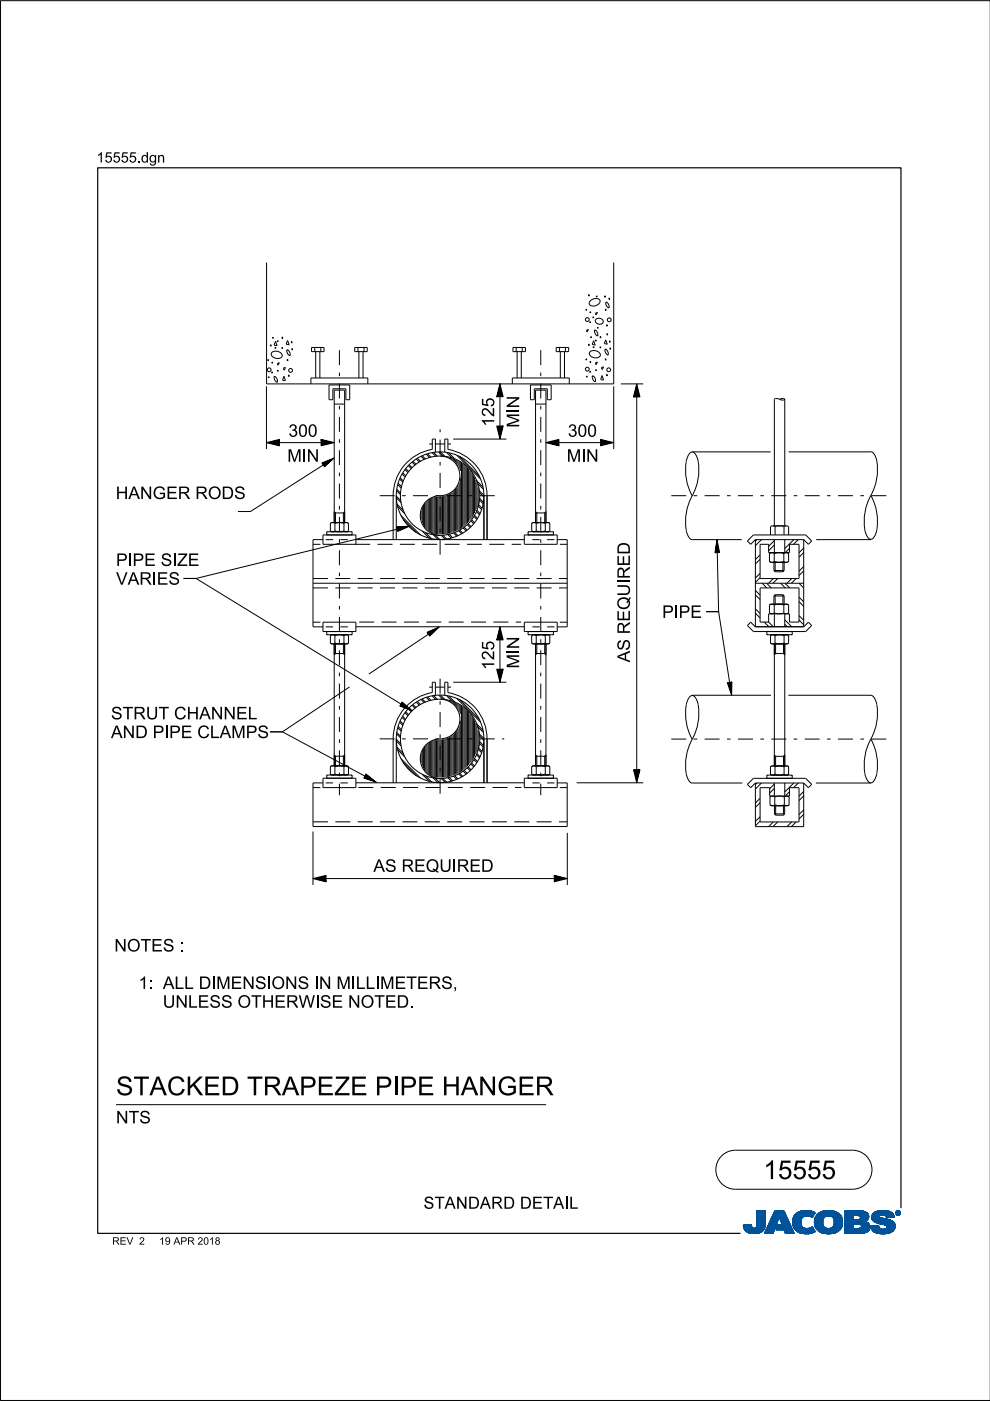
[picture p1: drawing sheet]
<svg xmlns="http://www.w3.org/2000/svg" width="210mm" height="297mm" viewBox="0 0 210 297" stroke-linecap="round" stroke-linejoin="round" font-family="sans-serif">
<defs><g id="words">
<g font-size="4">
<text x="24.6" y="232.2">STACKED TRAPEZE PI</text>
<text x="84.7" y="232.2">PE H</text>
<text x="97.7" y="232.2">AN</text>
<text x="105.4" y="232.2">GER</text>
<text x="161.8" y="250">15555</text>
</g>
<g font-size="2.6">
<text x="61.2" y="92.6">300</text>
<text x="104.8" y="90.5" transform="rotate(-90 104.8 90.5)">125</text>
<text x="110.1" y="90.7" transform="rotate(-90 110.1 90.7)">MIN</text>
<text x="120.4" y="92.6">300</text>
<text x="60.9" y="97.9">M</text>
<text x="64" y="97.9">I</text>
<text x="120.2" y="97.9">M</text>
<text x="123.2" y="97.9">I</text>
<text x="24.5" y="105.8">H</text>
<text x="27.2" y="105.8">AN</text>
<text x="32.4" y="105.8">GER RODS</text>
<text x="24.6" y="120">PI</text>
<text x="37.6" y="120">ZE</text>
<text x="24.6" y="124">VARI</text>
<text x="33.2" y="124">ES</text>
<text x="140.4" y="131">PI</text>
<text x="104.8" y="142" transform="rotate(-90 104.8 142)">125</text>
<text x="110.1" y="141.9" transform="rotate(-90 110.1 141.9)">MIN</text>
<text x="133.6" y="140.4" transform="rotate(-90 133.6 140.4)">AS REQUIRED</text>
<text x="23.5" y="152.5">STRUT CH</text>
<text x="42.2" y="152.5">AN</text>
<text x="47.4" y="152.5">N</text>
<text x="50.1" y="152.5">EL</text>
<text x="23.5" y="156.5">AN</text>
<text x="28.7" y="156.5">D PI</text>
<text x="35.9" y="156.5">PE CLAM</text>
<text x="52.1" y="156.5">PS</text>
<text x="79.2" y="184.8">AS REQUI</text>
<text x="96.8" y="184.8">RED</text>
<text x="24.2" y="201.7">N</text>
<text x="26.9" y="201.7">OTES :</text>
<text x="29.4" y="209.7">1:ALLDI</text>
<text x="45.8" y="209.7">M</text>
<text x="48.9" y="209.7">EN</text>
<text x="54.1" y="209.7">SI</text>
<text x="57.6" y="209.7">ON</text>
<text x="67.6" y="209.7">N</text>
<text x="71.3" y="209.7">M</text>
<text x="75.4" y="209.7">L</text>
<text x="80.6" y="209.7">M</text>
<text x="83.7" y="209.7">ETERS,</text>
<text x="34.5" y="213.7">UN</text>
<text x="39.9" y="213.7">LESS OTH</text>
<text x="58.2" y="213.7">ERW I</text>
<text x="67.8" y="213.7">SE N</text>
<text x="76.5" y="213.7">OTED.</text>
<text x="24.6" y="238.2">N</text>
<text x="27.3" y="238.2">TS</text>
<text x="89.8" y="256.3">STAN</text>
<text x="99.2" y="256.3">DARD DETAI</text>
<text x="120.6" y="256.3">L</text>
</g>
<g font-size="2.2">
<text x="20.5" y="34.5">15555.</text>
<text x="29.9" y="34.5">dgn</text>
</g>
<g font-size="1.6">
<text x="23.8" y="263.9">REV</text>
<text x="29.5" y="263.9">2</text>
<text x="33.7" y="263.9">19APR 2018</text>
</g>
</g></defs>
<g fill="none" stroke="#00539a" stroke-width=".21">
<path d="M157.6 259.8h1.7M157.6 259.9h1.7M157.6 259.9l1.7 .1M157.6 260h1.8M158.1 259.7h1.2M159.3 259.7h-1.7l.1 .7M159.3 259.7h-.9M159.3 259.7l.1 .3M159.4 260l.1 .3M160.4 260l-.2 .3h2M160.5 259.6h1.8M160.5 259.6l-.1 .4"/>
<path d="M160.5 259.7h1.8M160.5 256.7v2.9M160.5 256.9h1.8M160.5 257.5h1.8M160.5 256.7h1.8v2.7M160.5 256.8h1.8M160.5 256.8l1.8 .1M160.5 256.9l1.8 .1M160.5 257h1.8M160.5 257.1h1.8M160.5 257.2h1.8M160.5 257.2l1.8 .1"/>
<path d="M160.5 257.3h1.8M160.5 257.4h1.8M160.5 257.4l1.8 .1M160.5 257.6h1.8M160.5 257.6l1.8 .1M160.5 257.7h1.8M160.5 257.8h1.8M160.5 257.9h1.8M160.5 258h1.8M160.5 258.1h1.8M160.5 258.1l1.8 .1M160.5 258.2h1.8"/>
<path d="M160.5 258.3h1.8M160.5 258.3l1.8 .1M160.5 258.4h1.8M160.5 258.5h1.8M160.5 258.5l1.8 .1M160.5 258.6h1.8M160.5 258.6l1.8 .1M160.5 258.7h1.8M160.5 258.8h1.8M160.5 258.9h1.8M160.5 259h1.8M160.5 259.1h1.8"/>
<path d="M160.5 259.2h1.8M160.5 259.3h1.8M160.5 259.8h1.8M162.2 260h-1.8M162.2 259.9v.3M162.2 259.9h-1.8M162.2 259.8h-1.7M162.3 259.4l-.1 .5M162.3 259.4v-2.7h-1.8v2.9M162.3 259.5h-1.8M162.3 259.6h-1.8M162.3 256.7l-1.8 .1"/>
<path d="M162.3 259.4h-1.8M163.7 258.1h3.1M163.7 258h3.1M163.7 257.9h3M163.8 257.8h2.9M163.8 257.7h2.9M163.8 257.7h2.8M163.9 257.6h2.7M163.9 257.5h2.7M164 257.4h2.5M164 257.3h2.5M164.1 257.2h2.3"/>
<path d="M164.1 257.1h2.3M164.1 257h2.3M164.2 257h2.1M164.2 256.9h2.1M164.2 256.8h2.1M164.3 256.7h1.9l2.2 4.8h-1.9l-.3-.8h-1.7l.4-1h1l-.7-1.7-1.3 3.5h-1.8zM164.5 260h-1.7M164.5 259.9l-1.7 .1M164.5 259.9h-1.7M164.5 259.8l-1.7 .1M164.6 259.8h-1.7M164.6 259.7l-1.7 .1"/>
<path d="M164.6 259.7h-1.7M164.6 259.6h-1.7M164.6 259.5l-1.6 .1M164.7 259.5h-1.7M164.7 259.4l-1.7 .1M164.7 259.4h-1.7M164.7 259.3l-1.6 .1M164.7 259.3h-1.6M164.8 259.2l-1.7 .1M164.8 259.2h-1.7M164.8 259.1l-1.6 .1M164.8 260h2.9"/>
<path d="M164.8 259.1h-1.6M164.8 259.9h2.9M164.8 259l-1.6 .1M164.9 259.9h2.7M164.9 259h-1.7M164.9 259.8h2.7M164.9 258.9h-1.6M164.9 258.8h-1.6M164.9 259.7h2.7M164.9 259.7l-.4 1 3.6 .1M165 258.7h-1.6M165 258.6l-1.6 .1"/>
<path d="M165 258.6h-1.6M165 258.5l-1.6 .1M165 258.5h-1.6M165.1 258.4l-1.6 .1M165.1 258.4h-1.6M165.1 258.3l-1.6 .1M165.1 258.3h-1.6M165.1 258.2l-1.5 .1M165.1 258.2h-1.5M165.2 258.1l-1.6 .1M165.2 258.1h-1.6M165.2 258l.7 1.7h-1"/>
<path d="M165.2 258l.7 1.7M165.3 258.1h1.5M165.3 258.1l1.6 .1M165.3 258.2h1.6M165.3 258.2l1.6 .1M165.3 258.3h1.6M165.4 258.3l1.6 .1M165.4 258.4h1.6M165.4 258.4l1.6 .1M165.4 258.5h1.6M165.4 258.5l1.7 .1M165.4 258.6h1.7"/>
<path d="M165.5 258.6l1.6 .1M165.5 258.7h1.6M165.5 258.8h1.7M165.5 258.9h1.7M165.6 258.9h1.6M165.6 259h1.7M165.6 259l1.7 .1M165.6 259.1h1.7M165.6 259.1l1.7 .1M165.7 259.2h1.7M165.7 259.2l1.7 .1M165.7 259.3h1.7"/>
<path d="M165.7 259.3l1.7 .1M165.7 259.4h1.7M165.8 259.4l1.7 .1M165.8 259.5h1.7M165.8 259.5l1.7 .1M165.8 259.6h1.7M166.2 256.7l2.2 4.8M166.2 256.8l-1.9-.1-2.2 4.8h1.8l1.3-3.5M168 258.9l.4 1.5M168 258.9h1.8M168 259h1.8M168 259.1h1.8"/>
<path d="M168 259.2h1.8M168 259.2l1.8 .1M168 259.3h1.8M168 259.3l1.8 .1M168.1 259.4h1.8M168.1 259.5h1.7M168.1 259.4l1.7 .1M168.1 259.5l1.8 .1M168.1 259.6h1.8M168.1 259.7h1.8M168.1 259.7l1.8 .1M168.1 259.8h1.8"/>
<path d="M168.1 259.8l1.8 .1M168.2 260h1.8M168.2 259.9h1.8M168.3 258l-.3 .9M168.9 257.3l-.6 .7M169.1 257.1h3.6M169.2 257h3.4M169.4 256.9h3.1M169.5 256.9h2.9M169.8 256.8h2.4M169.8 259.1a1.33 1.33 0 0 0 .8 1.4 1.33 1.33 0 0 0 1.5-.3l.2-.1M169.8 259.1h-1.8"/>
<path d="M169.8 259l-1.8 .1M169.9 258.8l-1.9 .1M169.9 258.8h-1.9M169.9 258.7h-1.9M169.9 258.6h-1.8M169.9 258.6l-1.9 .1M169.9 258.5l-1.8 .1M169.9 258.5h-1.8M169.9 258.4l-1.8 .1M170 258.4h-1.9M170 258.4l-.2 .7M170 258.3l-1.8 .1"/>
<path d="M170 258.3h-1.8M170 258.2l-1.8 .1M170.1 258.2h-1.9M170.1 258.1l-.1 .3M170.1 258.1l-1.9 .1M170.2 258.1h-2M170.3 258h-2.1M170.3 256.7l-1.4 .5M170.3 256.7h1.5M170.3 256.7a4 4 0 0 1 2.5 .4M170.4 258h-2.1M170.4 257.9h-2.1"/>
<path d="M170.6 257.8l-2.3 .1M170.6 257.9l-.5 .2M170.8 257.8h-2.5M171.5 256.7l-1.7 .1M171.5 256.7l.6 .1M171.7 257.8h.7M171.8 257.9h.6M171.9 258h.4M172.1 258.1h.2M172.2 258.1h.1M172.3 258h-.3M172.4 257.8h-.8"/>
<path d="M172.4 257.7l-4 .1M172.5 257.7h-4.1M172.5 257.6l-4 .1M172.5 257.6h-4M172.6 257h-3.3M172.6 257.5l-4.1 .1M172.6 257.5h-4M172.6 257.4l-4 .1M172.7 257.4h-4M172.7 259h1.8M172.7 259.2h1.8M172.7 259.3h1.8"/>
<path d="M172.7 259.3l1.8 .1M172.7 259.4h1.8M172.7 257.3l-3.9 .1M172.7 259.5h1.8M172.7 259.5l1.8 .1M172.7 259.6h1.8M172.7 259.7h1.8M172.7 258.6h1.8M172.7 257.3h-3.9M172.8 259.8h1.8M172.8 257.2l-3.9 .1M172.8 259.9h1.8"/>
<path d="M172.8 259.9l.3 .6M172.8 259.8l1.8 .1M172.8 259.9l1.8 .1M172.8 257.2h-3.9M172.8 260h1.8M172.8 257.1l-.6 1.1a1.75 1.75 0 0 0-1.6-.3M172.9 257.1l-3.9 .1M173 257.8l-.3 1.3h1.8M173 257.8h5.3M173.1 257.7h5.2M173.1 257.7h5.1M173.1 257.6h5.1"/>
<path d="M173.2 257.6h4.9M173.2 257.5h4.8M173.4 257.4h4.6M173.4 257.4h4.5M173.5 257.3h4.4M173.6 257.2l4.2 .1M173.6 257.2h4.1M173.7 257.1l4 .1M173.8 257.1h3.8M173.9 257h3.5M174 257h3.3M174.1 256.9h3.2"/>
<path d="M174.2 256.9h2.8M174.4 256.8h2.6M174.5 259h-1.8M174.5 259.2a1.15 1.15 0 0 0 1.3 1.3M174.5 259.2l-1.8-.1 .1 .8M174.5 258.9l-1.8 .1M174.5 258.9h-1.8M174.5 258.8l-1.8 .1M174.5 258.7l-1.8 .1M174.5 258.7h-1.8M174.5 258.6l-1.8 .1M174.5 258.5l-1.8 .1"/>
<path d="M174.6 258.5h-1.9M174.6 256.8h1.9M174.6 258.4l-.1 .8M174.6 258.4h-1.8M174.6 258.4l-1.9 .1M174.6 258.3l-1.8 .1M174.6 258.3h-1.8M174.7 258.2h-1.9M174.7 258.1l-.1 .3M174.8 258.1l-2 .1M174.8 258.1h-1.9M174.9 256.7a3.2 3.2 0 0 1 3.6 1.4l.1 .8-.1 1.1"/>
<path d="M174.9 258l-1.9 .1M175 258h-2M175.1 257.9l-.4 .2M175.1 257.9h-2.1M175.2 257.9h-2.2M175.5 256.7h.7M175.7 257.8l-.6 .1M175.7 257.8l.6 .1M175.7 257.8h-2.7M176 257.8h2.4M176.2 257.9h2.2M176.3 257.9l.5 .5"/>
<path d="M176.4 258h2M176.4 256.7h-1.5a2.68 2.68 0 0 0-1.9 1.1M176.5 258l2 .1M176.5 258.1h2M176.6 258.1h1.9M176.6 258.2h1.9M176.7 258.2l1.8 .1M176.7 258.3h1.8M176.7 258.3l1.9 .1M176.7 259.9h1.8M176.7 258.4h1.9M176.8 258.4l.1 .5"/>
<path d="M176.8 258.4l1.8 .1M176.8 258.5h1.8M176.8 258.6h1.8M176.9 258.8h1.7M176.9 258.8l1.8 .1M176.9 258.7h1.7M176.9 259.4h1.8M176.9 259.2l1.8 .1M176.9 259.1h1.8M176.9 259.2h1.8M176.9 258.9v.3M176.9 259.2a1.11 1.11 0 0 1-1.1 1.3"/>
<path d="M176.9 259h1.8M176.9 258.9h1.8M176.9 259.3h1.8M176.9 259.3l1.8 .1M178 257.4l-4.7 .1M178.4 257.9h-2.1l.5 .5M178.5 259.7l-1.7 .1M178.5 259.8l-1.8 .1M178.5 259.8h-1.7M178.5 260l-.2 .5M178.5 259.9l-1.8 .1M178.5 260h-1.8"/>
<path d="M178.6 259.7h-1.8M178.6 258.5l-1.8 .1M178.6 259.6h-1.8M178.6 259.5l-1.8 .1M178.6 259.5h-1.8M178.7 259.4h-1.8M179.1 259.7h1.8M179.1 259.5h5.2M179.1 256.9h4.4M179.1 257.5h5M179.1 256.8h4M179.1 256.8h3.4"/>
<path d="M179.1 257h4.5M179.1 257.1h4.7M179.1 257.1l4.7 .1M179.1 257.2h4.8M179.1 257.2l4.8 .1M179.1 257.3h4.8M179.1 257.3l4.9 .1M179.1 257.4h4.9M179.1 257.4l5 .1M179.1 257.6h5M179.1 257.6l5 .1M179.1 257.7h5"/>
<path d="M179.1 257.7l1.8 .1M179.1 257.8h1.8M179.1 257.9h1.8M179.1 258h1.8M179.1 258.1h1.8M179.1 258.2h1.8M179.1 258.3h1.8M179.1 258.4h1.8M179.1 258.5h1.8M179.1 258.5l1.8 .1M179.1 258.6h4.8M179.1 258.7h4.7"/>
<path d="M179.1 258.7h4.6M179.1 258.8h4.5M179.1 258.9h4.5M179.1 258.9h4.3M179.1 259h4.4M179.1 259l4.5 .1M179.1 259.1h4.6M179.1 259.1l4.7 .1M179.1 259.2h4.8M179.1 259.2l4.9 .1M179.1 259.3h5M179.1 259.3l5.1 .1"/>
<path d="M179.1 259.4h5.1M179.1 259.4l5.1 .1M179.1 259.5l1.8 .1M179.1 259.6h1.8M179.1 259.8h1.8M179.1 259.9h1.8M179.1 260h1.8M180.9 257.7v.9M181.8 259.5h-.9v1v-1M181.8 259.5h.2M181.8 259.5l.8 .3M182.1 257.7l2.1 .1"/>
<path d="M182.2 257.8h2M182.2 259.5l2.1 .1M182.3 258.5h1.7M182.3 258.5l-1.4 .1M182.3 257.9h1.9M182.4 257.9h1.8M182.4 257.9v.1M182.4 257.9l-.4-.2h-1.1v.9M182.4 258h1.8M182.4 258v.3M182.4 258.3l-.1 .2M182.4 259.6h1.9"/>
<path d="M182.4 258.1h1.8M182.4 258.1l1.8 .1M182.4 258.2h1.8M182.5 259.7h1.9M182.5 256.9l1.1 .1M182.5 259.7l1.9 .1M182.6 259.8h1.8M182.6 259.8v.4l-.2 .2M182.7 259.9h1.7M182.9 256.8h-3.8v4.7M183.3 256.9l-4.2-.1v4.7M183.6 257l.4 .4"/>
<path d="M183.9 259.2l.2 .2M184 258.5l-2.1 .1M184 258.5h-1.8M184 257.4l.1 .2M184.1 258.4l-.8 .6 .6 .2M184.1 258.4h-1.8M184.1 258.3l-1.7 .1M184.1 258.3h-1.7M184.1 257.6l.1 .6M184.1 258.2l-1.7 .1M184.1 259.4l.3 .5v.6M184.2 258.2l-.1 .2"/>
<path d="M184.2 258h-1.8M184.4 259.9h-1.7M184.5 260h-1.8M184.6 259.9v.2M184.6 259.9h1.7M184.6 260h1.7M184.8 258.1h1.7M184.8 258l.2 .7M184.8 258h1.7M184.8 258.3h2.5M184.8 258.3l2.8 .1M184.8 258.1l1.8 .1"/>
<path d="M184.8 258.2h2M184.8 258.4h3M184.8 258.4l3.2 .1M184.9 258.2l2.1 .1M184.9 257.6h4.6M184.9 258.5h3.4M184.9 258.5l3.6 .1M184.9 258.6h3.7M184.9 257.5h4.5M185 257.5h4.4M185 258.6l3.7 .1M185 258.7h3.9"/>
<path d="M185 258.7l.6 .4M185 257.4h4.3M185 257.4h4.4M185.1 258.7l3.9 .1M185.1 258.8h.7M185.1 257.3h4.1M185.2 258.9h.6M185.2 258.9l4.1 .1M185.3 257.2h3.9M185.3 259h4M185.3 257.1l3.8 .1M185.4 257.1h3.7"/>
<path d="M185.4 259l4 .1M185.5 257h3.5M185.5 259.1h4M185.6 259.1l3.9 .1M185.6 259.1l.5 .2M185.7 259.2h3.9M185.7 256.9h3M185.8 259.2l3.8 .1M185.8 258.9h3.4M185.9 258.8h3.2M185.9 256.8h2.7M185.9 256.8l-.8 .5-.3 .7"/>
<path d="M185.9 256.8l.7-.1a3.3 3.3 0 0 1 2.7 .6h-4.2M186 259.3h3.6M186.1 256.8h2.3M186.1 259.4h3.6M186.1 259.3l1.5 .4 .4 .2M186.3 259.8l-.5 .1M186.3 259.8l-1.7 .1M186.3 259.8v.3M186.3 259.4h3.4M186.4 257.9h-1.6M186.4 257.9l.1 .1M186.5 257.9h-1.7"/>
<path d="M186.5 257.8h-1.7M186.5 258v.1M186.5 257.8l-.1 .1M186.5 257.7h-1.6M186.5 259.4l3.2 .1M186.5 258.1l.1 .1M186.6 257.6l-1.7 .1M186.6 258.2l.4 .1M186.7 256.7h.8M186.7 259.5h3M186.9 257.6h-2M186.9 259.5l2.9 .1"/>
<path d="M187 258.3l1.7 .4 .9 .6M187.2 259.6h2.6M187.3 257.6h2.2M187.4 259.7h2.4M187.6 257.6l1.9 .1M187.6 259.7h2.2M187.6 257.7h2M187.7 257.7a1.07 1.07 0 0 0-1.2 .1M187.7 257.7l.1 .1M187.7 257.8h1.9M187.8 257.8h1.7M187.8 256.7h-1.3"/>
<path d="M187.8 257.8l.1 .4M187.8 257.9h1.7M187.8 257.9h1.8M187.9 258h1.7M187.9 258l1.7 .1M187.9 258.1h1.1M187.9 258.1h1.7M187.9 259.9h1.9M188 259.9l.1 .2M188 260h1.8M188.1 257h-2.6M188.2 257h.6"/>
<path d="M188.7 256.9h-2.9M189.3 257.3l.3 .8-1.7 .1M189.6 259.3l.2 .4v.6M189.8 259.9l-1.8 .1M189.8 259.8h-2.1M189.8 259.8h-1.9M189.9 257.2v.1M189.9 257.1h.1M189.9 257.2h.1M189.9 257.3h.1M189.9 257.3l.2 .3M190 257.4h.1"/>
<path d="M190 257.4l.1 .1M190 257.5h.2M190 257.2v.1M190 257.2l.2 .3M190 257.3l.2 .2M190 257.1h-.1M190 257h-.1M190.1 257h-.2M190.1 257.5l.2 .1M190.1 256.9h-.1M190.1 257.6h.6M190.2 256.8l-.1 .1"/>
<path d="M190.2 257.5l.2 .1M190.2 257.5l-.1 .1M190.2 257.6h.4M190.2 256.9h.4M190.2 256.9h.4l-.1 .3 .2 .3-.3-.3-.2 .3zM190.2 256.9v.6l.1-.3 .3 .3M190.2 257h.4M190.2 257.1h.1M190.2 257.1h.5M190.2 257.2h.5M190.2 257.2l.3 .1M190.2 257.3h.1"/>
<path d="M190.2 257.4h.1M190.2 257.4l.1 .1M190.2 256.8h-.1M190.3 257h.2v.1l-.2 .1zM190.3 257v.2M190.3 257h-.1M190.4 257.2l.2 .3M190.4 257.6h.1M190.4 256.8h-.2l-.2 .4M190.4 256.7a.5 .5 0 0 1 .5 .5 .5 .5 0 0 1-.5 .5M190.4 256.8l.4 .2v.2M190.4 256.7a.5 .5 0 0 0-.5 .5 .5 .5 0 0 0 .5 .5l-.3-.1"/>
<path d="M190.4 256.8l.3 .1 .1 .3M190.4 256.7l-.4 .2-.1 .3M190.4 256.7v.1M190.4 257.6v.1M190.4 256.7l.3 .1 .2 .4M190.4 257h-.1l.1 .2M190.4 257l.2 .1-.2 .1M190.4 257h.1M190.5 257.3h.1M190.5 257.3l.1 .1M190.5 257.2l.2 .3M190.5 257.4h.1"/>
<path d="M190.5 257.1h.2M190.5 257.4l.2 .1M190.5 257l-.1 .2M190.5 256.7h-.3M190.6 257.5h.2M190.6 256.8h.1M190.6 257.1l-.1 .1M190.7 257.1h-.1M190.7 257.1l-.2 .1M190.7 257.1l-.5-.2v.6l.1-.3M190.7 257h-.1M190.7 256.8l.1 .1"/>
<path d="M190.7 256.8h-.6M190.7 256.9h.2M190.8 257h.1M190.8 257.6h-.2M190.8 257.2v.2l-.4 .2M190.8 257.2l-.1 .3-.3 .1M190.8 257.1h.1M190.8 257.2h.1M190.9 257.4l-.2 .1M190.9 257.4h-.1M190.9 257.3l-.1 .1M190.9 257.3h-.1"/>
<path d="M190.9 257.2h.1M190.9 257.2l-.1 .3-.4 .2M190.9 257.1h-.1M157.7 260.1h1.7M157.7 260l1.7 .1M157.7 260.2h1.8M157.7 260.2l1.8 .1M157.7 260.3h1.8M157.7 260.3l1.9 .1M157.7 260.4h4.4M157.7 260.4l.4 .5M157.7 260.4l4.4 .1"/>
<path d="M157.8 260.5h4.3M157.8 260.6h4.3M157.8 260.7h4.2M157.9 260.7h4.1M157.9 260.8h4M158 260.8h3.9M158 260.9h3.9M158.1 260.9h3.3M158.1 261h3.6M158.2 261h3.5M158.3 261.1h3.2M158.4 261.2h3.1"/>
<path d="M158.5 261.2h2.9M158.6 261.3h2.7M158.7 261.4h2.4M158.8 261.4h2.1M159.1 261.5h1.6M159.5 260.3l.3 .1 .4-.1M159.7 261.5h.7M160.9 261.4h.1M161.5 260.9h.2M161.6 261.1h-3.3M162.1 260.3l-2 .1M162.2 260.2l-1.9 .1"/>
<path d="M162.2 260.2a2.25 2.25 0 0 1-2.8 1.3l-.9-.2-.4-.4M162.2 260.2h-1.9M162.2 260.1l-1.8 .1M162.2 260.1h-1.8M162.2 260l-1.8 .1M164 261.4h-1.9M164 261.3l-1.9 .1M164 261.3h-1.8M164 261.2l-1.8 .1M164 261.2h-1.8M164.1 261.1l-1.9 .1M164.1 261.1h-1.8"/>
<path d="M164.1 261l-1.8 .1M164.1 261h-1.8M164.1 260.9l-1.8 .1M164.2 260.9h-1.8M164.2 260.8l-1.8 .1M164.2 260.8h-1.8M164.2 260.7l-1.8 .1M164.2 260.7h-1.7M164.2 260.6l-1.7 .1M164.3 260.6h-1.8M164.3 260.5h-1.8M164.3 260.4l-1.7 .1"/>
<path d="M164.3 260.4h-1.7M164.3 260.3l-1.7 .1M164.4 260.3h-1.8M164.4 260.2l-1.7 .1M164.4 260.2h-1.7M164.4 260.1l-1.7 .1M164.4 260.1h-1.7M164.5 260l-1.8 .1M164.5 260.7h3.5M164.6 260.7h3.4M164.6 260.6h3.4M164.6 260.5h3.4"/>
<path d="M164.6 260.5h3.3M164.6 260.4h3.3M164.7 260.4h3.2M164.7 260.3h3.2M164.7 260.3h3.1M164.7 260.2h3.1M164.8 260.1h3M164.8 260.1h2.9M166.3 260.8h1.8M166.3 260.8l1.8 .1M166.3 260.9h1.8M166.3 260.9l1.8 .1"/>
<path d="M166.3 261h1.9M166.3 261l1.9 .1M166.4 261.1h1.8M166.4 261.1l1.8 .1M166.4 261.2h1.9M166.4 261.2l1.9 .1M166.4 261.3h1.9M166.5 261.3l1.8 .1M166.5 261.4h1.9M166.5 261.5h1.9M166.5 261.5l-.3-.8 .3 .8h1.9M168.2 260l1.9 .1"/>
<path d="M168.2 260.1h1.9M168.2 260.1l1.9 .1M168.2 260.2h2M168.3 260.2l2 .1M168.3 260.3h2.1M168.3 260.3l2.2 .1M168.3 260.4h2.5M168.4 260.4l.6 .7M168.4 260.4l4.1 .1M168.5 260.5h4M168.5 260.6h4M168.6 260.7h4"/>
<path d="M168.6 260.7l4 .1M168.7 260.8h3.9M168.7 260.8l4 .1M168.8 260.9h3.9M168.9 260.9l3.8 .1M168.9 261h3.9M169 261l3.8 .1M169 261.1h3.9M169 261.1a4.2 4.2 0 0 0 3.8 0M169.1 261.1h3.8M169.2 261.2h3.5M169.3 261.3h3.2"/>
<path d="M169.5 261.4h2.8M169.6 261.4h2.6M170 261.5h2M170.6 261.6h.4M171.5 260.4h.9M171.6 260.4h.8M171.8 261.5h-1.5M171.8 260.3h.6M172 260.3h.3M172 260.2h.3M172.1 260.2h.2M172.2 260.1h.1"/>
<path d="M172.3 260.1l.6 1M172.6 261.2l-3.3 .1M172.8 260.1h1.9M172.9 260.1l1.9 .1M172.9 260.2h1.9M172.9 260.2l2 .1M172.9 260.3h2.2M173 260.3l2.1 .1M173 260.4h2.4M173 260.4h5.3M173.1 260.5h5.2M173.1 260.5l.7 .6 .8 .4"/>
<path d="M173.1 260.6h5.2M173.2 260.6h5M173.3 260.7h4.9M173.3 260.7h4.8M173.3 260.8h4.7M173.4 260.9h4.5M173.5 260.9h4.4M173.5 261h4.3M173.6 261h4.2M173.7 261.1h4M173.8 261.1h3.8M173.8 261.2h3.7"/>
<path d="M174 261.2h3.4M174.2 261.4h2.9M174.3 261.4h2.7M175.1 261.5h1.4M175.3 261.6h.4M176.6 260.2h1.9M177 261.4l-1 .2-1.4-.1h2.2M177.3 261.3h-3.3M178.1 260.8h-4.8M178.3 260.5l-.6 .6-.7 .3M178.3 260.4h-2.2M178.4 260.3l-2.2 .1"/>
<path d="M178.4 260.3h-2l-.6 .2M178.5 260.2l-2.1 .1M178.5 260.2h-2M178.5 260.1h-1.9M178.5 260l-1.9 .1M179.1 261.5h3.4M179.1 260.1h1.8M179.1 260.1l1.8 .1M179.1 260.2h1.8M179.1 260.2l1.8 .1M179.1 260.3h1.8M179.1 260.4h1.8"/>
<path d="M182.3 260.4h2.1M182.4 260.4h2M182.4 260.4l-.6 .1M183.1 261.4l-4 .1M183.4 261.3l-4.3 .1M183.5 261.3h-4.4M183.7 261.3h-.1M183.7 261.2l-4.6 .1M183.8 261.2h-4.7M183.9 261.1l-4.8 .1M184 261.1h-4.9M184 261l-4.9 .1"/>
<path d="M184.1 261l-.8 .4-1.1 .1M184.1 261h-5M184.1 260.9l-5 .1M184.2 260.9h-5.1M184.2 260.8l-5.1 .1M184.3 260.8h-5.2M184.3 260.7l-5.2 .1M184.3 260.7h-5.2M184.4 260.6l-5.3 .1M184.4 260.6h-5.3M184.4 260.5h-5.3M184.4 260.5l-.3 .5"/>
<path d="M184.4 260.4l-5.3 .1M184.5 260l-1.8 .1M184.5 260.2l-2 .1M184.5 260.3h-2M184.5 260.1h-1.9M184.5 260.2h-1.9M184.6 260l1.7 .1M184.6 260.1l.1 .3M184.6 260.1h1.8M184.6 260.2h1.8M184.6 260.1l1.8 .1M184.6 260.2l1.8 .1"/>
<path d="M184.7 260.3h1.8M184.7 260.3l1.8 .1M184.7 260.4a2.52 2.52 0 0 0 2.7 1.2M184.7 260.4h1.9M184.7 260.5h2M184.7 260.5h2.1M184.8 260.6h2.1M184.8 260.6h4.8M184.8 260.7h4.7M184.9 260.8h4.6M184.9 260.8h4.5M185 260.9h4.4"/>
<path d="M185.1 260.9h4.3M185.1 261h4.3M185.2 261.1h4M185.2 261.1h3.9M185.3 261.2h3.7M185.4 261.2h3.5M185.5 261.3h3.4M185.7 261.3h3.1M185.8 261.4h2.7M185.9 261.5h2.4M186.3 260.1a1.08 1.08 0 0 0 1.4 .5M186.4 261.5h1.6"/>
<path d="M186.6 261.6h.9M188 260.4h1.8M188 260.4l-.3 .2M188.1 260.3h1.7M188.1 260.1l-.1 .3M188.1 260.2h1.7M188.3 261.5l-.9 .1M188.9 261.3l-.6 .2M189.3 261.1h-4.1M189.4 260.9l-.5 .4M189.6 260.7h-4.8M189.7 260.6h-2"/>
<path d="M189.7 260.5h-1.9M189.7 260.5h-1.8M189.7 260.4h-1.7M189.7 260.3h-1.6M189.8 260.2h-1.7M189.8 260.3l-.4 .6M189.8 260.1h-1.7M189.8 260h-1.7"/>
<circle cx="190.4" cy="257.2" r=".51"/>
<circle cx="190.4" cy="257.2" r=".42"/>
</g>
<g fill="none" stroke="#000" stroke-width=".21">
<path d="M210 .1h-209.9v296.8h209.9M56.5 55.7v25.7h73.6v-25.7M57.4 73.1v.3zM57.7 74.7a1.41 1.41 0 0 1 2.1 .8 1.32 1.32 0 0 1-1.3 .5 1.32 1.32 0 0 1-1-1zM58.2 79.8a.98 .98 0 0 1 .6 1.2 .98 .98 0 0 1-.6-1.2zM58.4 72.4l.3 .9-.6-.1zM58.8 77.1l.4-.2-.3 .5zM59.8 71.5l.1 .3zM60.1 78.2l.1 .3M60.2 79.8l.3 .9M60.2 79.7l-.3 .8M60.5 77.9l-.5 .2"/>
<path d="M60.6 77.9l-.4 .6M60.9 74.2a.98 .98 0 0 1 .6 1.2 .98 .98 0 0 1-.6-1.2zM60.9 76.2l.1 .3zM61 72.2l.3 .9-.6-.1zM61.2 79.5l.1 .3zM61.8 72.4l.1 .3zM61.9 73.9l.1 .3zM66.1 73.7h2.6v.9h-2.6zM66.7 73.7v.9M66.9 74.6v5.5M67.8 74.6v5.5M68 73.7v.9"/>
<path d="M75.2 73.7h2.7v.9h-2.7zM75.9 73.7v.9M76.1 74.6v5.5M77 74.6v5.5M77.2 73.7v.9M108.8 73.7h2.6v.9h-2.6zM109.4 73.7v.9M109.6 74.6v5.5M110.5 74.6v5.5M110.7 73.7v.9M117.9 73.7h2.7v.9h-2.7zM118.6 73.7v.9"/>
<path d="M118.8 74.6v5.5M119.7 74.6v5.5M119.9 73.7v.9M124.3 70l.5-.2-.3 .6zM124.8 62.4l.1 .3zM124.8 73l.1 .3zM125.1 74.6a1.41 1.41 0 0 1 2.2 .8 1.32 1.32 0 0 1-1.3 .4 1.32 1.32 0 0 1-1-1zM125.1 63.8a1.36 1.36 0 0 1 2.1-.1 1.32 1.32 0 0 1-.9 1.1 1.32 1.32 0 0 1-1.4-.4zM125.6 79.7a.98 .98 0 0 1 .6 1.2 .98 .98 0 0 1-.6-1.2zM125.9 72.2l.3 1-.6-.2zM126.1 70a.98 .98 0 0 1 .6 1.2 .98 .98 0 0 1-.6-1.2zM126.2 66.4l.5-.2-.3 .6z"/>
<path d="M126.2 77l.5-.2-.3 .5zM126.3 67.7a.84 .84 0 0 1 1.1-.2 .84 .84 0 0 1 .4 1 .84 .84 0 0 1-1.1 .2 .84 .84 0 0 1-.4-1zM127.3 71.3v.3zM127.5 78l.2 .4M127.7 79.7l.3 .9M127.7 79.6l-.3 .8M127.9 77.8l-.4 .2M128 77.8l-.3 .5M128.2 62.7l.1 .3zM128.3 74a.98 .98 0 0 1 .6 1.2 .98 .98 0 0 1-.6-1.2zM128.4 65.5v.3zM128.4 76.1v.3z"/>
<path d="M128.4 72.1l.4 .9-.7-.2zM128.5 64.1a.98 .98 0 0 1 .6 1.2 .98 .98 0 0 1-.6-1.2zM128.7 68.9v.3zM128.7 79.4v.3zM128.7 70.7l.1 .3zM129.2 63.2v.3zM129.3 72.3v.3zM129.4 73.8v.3zM56.5 81.9v13.3M56.5 93.8h14.3M59.3 93.8h-.8h.3l.1 .2-.8-.2 .9-.2v.6l-1.4-.3 1.4-.4 .2 .9-2.1-.5 2.1-.6 .1 1.2-2.8-.7 2.8-.6v1.3M59.9 80.6l.5 .1"/>
<path d="M65.9 81.4v-1.3h12.1v1.3M68.1 93.2v1.3l2.7-.7-2.7-.6 .1 1.1 2-.5-2-.5 .1 .8 1.4-.3-1.4-.3 .1 .6 .8-.3-.8-.1 .1 .2 .3-.1h-.7M68.3 98.2l.5 .8 2.1-1.9-2.6 1.1 .5 .6 1.5-1.4-1.9 .8 .4 .4 1.1-.9-1.3 .5 .3 .4 .6-.6-.7 .3 .1 .1 .2-.2-16 10.3h-2.6M69.8 81.6h4.4v3.1h-.9v-2.3h-2.7v2.3h-.8zM70.9 85.7h2.1M73 82.7h-2.1v28.1M73.1 82.7v28.1M85.9 99.6l.6 .6M86 99.4l.7 .6M86.6 98.7l.6 .7M86.8 98.5l.6 .7M87.4 98l.6 .6"/>
<path d="M87.6 97.8l.6 .7M88.3 97.3l.6 .7M88.5 97.2l.7 .6M89.3 96.8l.7 .6M89.5 96.6l.7 .7M90.4 96.3l.7 .7M90.7 96.2l.7 .7M91 94.1h.7M91.6 96l.8 .8M91.7 95.3a10 10 0 0 0-8.3 9.8v9.3M91.7 95.3v-2.2h.6v2.7M91.9 95.9l.9 .9"/>
<path d="M92.3 94.1h2M93 95.8l.9 1M93.3 96.7a4.2 4.2 0 0 1 4.2 4.5 4.2 4.2 0 0 1-4.7 3.9 4.2 4.2 0 0 0-3.7 4.5 4.2 4.2 0 0 0 4.3 3.9M93.4 95.8l1 1M94.7 95.9l1.2 1.2M95 95.3a10 10 0 0 1 8.3 9.8v9.3M95 95.3v-2.2h-.7v2.7M95 94.1h.6M95.1 96l1.4 1.4M95.3 97v.2M95.6 97.1v.3M95.8 97.2v.3"/>
<path d="M96.1 93.1h11.3M96.1 97.3v.4M96.3 97.3v.6M96.6 97.5v.6M96.8 97.6v.8M96.9 96.5l5 5.1M97.1 97.7v1.2M97.3 97.8v1.6M97.5 96.8l4.1 4.1M97.6 97.9v2M97.9 98.1v13.9M98.1 98.3v13.5"/>
<path d="M98.4 98.4v13.2M98.6 98.7v12.7M98.8 98.9v12.2M99.1 99.2v11.7M99.4 99.4v11.2M99.6 99.8v10.5M99.9 99.9v10.1M105.3 84.1h1.4l-.7-2.7-.7 2.7 1.2-.1-.5-2-.6 2 .9-.1-.3-1.4-.4 1.3h.6l-.2-.8-.2 .8 .3-.1-.1-.3v.7M106 81.4v11.7M106 90.3v.7l-.1-.3h.3l-.2 .8-.2-.9h.6l-.4 1.4-.3-1.4 .9-.2-.6 2.1-.5-2.1 1.2-.1-.7 2.8-.7-2.8h1.4M108.6 81.4v-1.3h12.1v1.3M112.5 81.6h4.4v3.1h-.9v-2.3h-2.7v2.3h-.8z"/>
<path d="M113.5 82.7v28.1M113.6 82.7h2.2v28.1M113.6 85.7h2.2M115.7 93.8h14.4M118.5 93.8h-.7h.3v.2l-.8-.2 .9-.2v.6l-1.3-.3 1.4-.4 .1 .9-2-.5 2-.6 .1 1.2-2.8-.7 2.8-.6v1.3M127.3 93.2v1.3l2.8-.7-2.8-.6 .1 1.1 2.1-.5-2.1-.5 .1 .8 1.5-.3-1.4-.3v.6l.9-.3-.8-.1v.2l.3-.1h-.7M127.3 80.5l.6 .1M130.1 81.9v13.3M131.6 81.4h4.8M134.2 84.1l.5-.1 .5 .1M134.3 84.2h1.4l-.7-2.8-.7 2.8 1.2-.1-.5-2.1-.6 2.1 .9-.2-.3-1.4-.4 1.4h.6l-.2-.9-.2 .8 .3-.1-.1-.2v.7M135 81.4v84.6"/>
<path d="M145.5 97.8a2.37 2.37 0 0 1 1.3-2 2.74 2.74 0 0 1 1.3 2.9 11.3 11.3 0 0 1-1.3 6.4M145.5 97.8a11.3 11.3 0 0 0 1.3 7.3M146.8 95.8h16.6M165.3 84.7l-.6-.2-.5 .2v26.8M166.1 84.5l-.8 .2M166.2 84.5l.2 .1a.66 .66 0 0 1-1.1 .1M166.4 84.7v26.8M167.2 95.8h17.4a1.56 1.56 0 0 1 1.1 1.2 10.9 10.9 0 0 1-1.1 8M68.5 114.4h-2.1v18.5h2.1M68.5 113.4h7v2h-7zM69.3 112.7h5.4v.7h-5.4zM70 111a.67 .67 0 0 1 1 0"/>
<path d="M70 112.5l.3 .2h3.4l.2-.2M70 111l.3-.2h3.4l.2 .2M70 111v1.5M70 112.5a.67 .67 0 0 0 1 0M70.9 108.5l.2 .3v2M70.9 108.8h2.2M71 111l.8-.2 1.1 .2M71 111v1.5M71 112.5l.8 .2 1.1-.2M72.9 111a.67 .67 0 0 1 1 0M72.9 111v1.5M72.9 112.5a.67 .67 0 0 0 1 0"/>
<path d="M73.1 108.5l-.3 .3v2M73.9 111v1.5M75.5 114.4h35.7M84 105.1v9.3M84 105.2l1 .9M84 105.6l1.1 1M84.1 104.1l.8 .8M84.1 111.7l.2 1 2.6-1.2-2.8 .2 .3 .8 1.9-.8-2.1 .1 .3 .6 1.3-.6-1.4 .1 .1 .4 .8-.4-.8 .1 .1 .2 .3-.2-43.3 10.6h-2.7h2.7l44 27-.3-.1 .1-.2 .6 .6-.8-.4 .2-.3 1 .9-1.3-.5 .2-.6 1.6 1.4-2-.8 .4-.7 2.1 1.8-2.6-1 .5-.8M84.1 103.7l.8 .8M84.2 106.9l1.3 1.3M84.3 102.7l.8 .8M84.3 107.4l1.5 1.5"/>
<path d="M84.4 102.5l.7 .7M84.7 101.6l.7 .7M84.8 101.3l.7 .7M85 109.3l4.2 4.1M85.3 100.5l.5 .6M85.4 100.3l.6 .6M85.5 110.2l2.8 2.7M89.3 108.3v1.9M89.5 112.6l1.5 1.5M89.5 107.5v3.4M89.8 107.1v4.3M90 106.8v5"/>
<path d="M90.2 112.9l1.3 1.3M90.3 106.5v5.5M90.5 106.2v6.1M90.8 106v6.6M91 105.8v6.9M91.3 105.7v7.2M91.5 105.6v7.4M91.8 105.5v7.7M91.9 113.4l1 1M92.1 105.4v7.9M92.3 113.4l.9 1M92.3 105.4v7.9"/>
<path d="M92.6 105.4v7.9M92.8 105.4v7.9M93.1 105.3v8M93.3 105.2v8.1M93.6 113.5l.8 .8M93.6 105.2v8.1M93.8 105.2v8.1M93.9 113.5l.8 .8M94.1 105.1v8.2M94.3 105.1v8.2M94.6 105.1v8.2M94.8 104.9v8.3"/>
<path d="M94.9 113.3l.8 .8M95.1 104.9v8.3M95.3 113.3l.7 .7M95.3 104.7v8.4M95.6 104.6v8.4M95.8 104.4v8.5M96.1 104.2v8.6M96.2 113l.7 .7M96.3 103.9v8.8M96.4 112.9l.7 .7M96.6 103.7v8.9M96.8 103.4v9.1"/>
<path d="M97.1 102.9v9.5M97.2 112.5l.7 .7M97.3 102.4v9.9M97.5 112.4l.6 .7M97.6 101.3v10.9M98.2 111.9l.6 .7M98.4 111.8l.7 .6M99 111.2l.7 .6M99.2 111l.7 .7M99.8 110.4l.7 .7M100 110.2l.6 .7M100.1 100.3v9.4"/>
<path d="M100.4 100.8v8.5M100.5 109.5l.6 .7M100.6 109.3l.7 .6M100.6 101.2v7.6M100.9 101.7v6.6M101 108.5l.7 .7M101.1 101.9l1.3 1.4M101.1 108.2l.7 .7M101.1 102.2v5.6M101.3 102.5l1.2 1.2M101.4 103.3v4.1M101.4 107.3l.7 .8"/>
<path d="M101.5 107l.7 .8M101.6 104.1l1 .9M101.7 106l.7 .8M101.7 104.5l.9 .9M101.7 105.6l.8 .9M102.6 105.1v9.3M111.2 113.4h6.9v2h-6.9zM112 112.7h5.3v.7h-5.3zM112.7 111a.67 .67 0 0 1 1 0M112.7 112.5l.2 .2h3.5l.2-.2M112.7 111l.2-.2h3.5l.2 .2M112.7 111v1.5"/>
<path d="M112.7 112.5a.67 .67 0 0 0 1 0M113.5 108.8h2.3M113.5 108.5l.3 .3v2M113.7 111l.8-.2 1.1 .2M113.7 111v1.5M113.7 112.5l.8 .2 1.1-.2M115.6 111a.67 .67 0 0 1 1 0M115.6 111v1.5M115.6 112.5a.67 .67 0 0 0 1 0M115.8 108.5l-.3 .3v2M116.6 111v1.5M118.1 114.4h2.2v18.5h-2.2"/>
<path d="M146.8 105.1a10.5 10.5 0 0 0-.9 8.6l.6 .6 .3 .1h10.5M151.6 117.2h1l-.6-2.8-.4 2.8 .8-.1-.4-2.1-.3 2.1 .6-.2-.3-1.4-.2 1.4h.4l-.1-.9-.2 .8h.2v-.3l.3 13.2h-2.7h2.7l2.3 15M160.2 114.4h10.2M160.2 114.4l-1 1-.7-.7 1.2-1.3h11.1l1.3 1.3-.7 .7-1-1M160.2 114.4v18.5M160.5 114.4l-.3 .3M161.2 117.7l-1 .9M161.2 115.4h1.8v1.8h4.4v-1.8h2v7.3h-8.2zM161.2 118.6l-1 1M161.4 114.4l-1.2 1.3M163.1 117.4a.71 .71 0 0 1 1.1 0M163.1 119l.3 .2h3.6l.2-.2"/>
<path d="M163.1 117.4v1.6M163.1 119a.71 .71 0 0 0 1.1 0M163.4 117.2l-.3 .2M163.8 111.5h2.9M163.9 111.5l-.5 .1v1.8M163.9 111.5l.4 .1M164.1 119.2v1.8M164.2 117.4l.8-.2 1.2 .2M164.2 119l.8 .2 1.2-.2M164.2 117.4v1.6M164.2 114.6l-1.2 1.2M164.2 115.5l-1.2 1.3"/>
<path d="M164.2 114.4v2.8M164.3 111.6l.8-.1 1.1 .1M164.3 111.6v1.8M164.3 119.2v2M166 119.2v2M166.2 117.4a.71 .71 0 0 1 1 0M166.2 117.4v1.6M166.2 119a.71 .71 0 0 0 1 0M166.2 111.6v1.8M166.3 119.2v1.8M166.4 114.4v2.8M166.7 111.5l.5 .1v1.8"/>
<path d="M166.7 111.5l-.5 .1M167 117.2l.2 .2M167.2 117.4v1.6M167.4 116.3l-.9 .9M168.3 114.4l-1.9 1.9M169.3 114.4l-1.1 1M170.4 114.4v18.5M170.4 117.1l-1 1M170.4 116.2l-1 1M173.1 114.4h11.5M183.4 112.4a2.37 2.37 0 0 0 1.2 1.9 1.56 1.56 0 0 0 1.1-1.2l.2-.7M184.6 105.1a11.3 11.3 0 0 0-1.2 7.3"/>
<path d="M184.6 105a11.3 11.3 0 0 1 1.3 7.3M66.4 123.7h53.9M68.5 131.9h7v2h-7zM69.3 133.9h5.4v.7h-5.4zM70 134.8a.67 .67 0 0 1 1 0M70 134.8v1.5M70 134.8l.3-.2h3.4l.2 .2M70 136.3l.3 .2h3.4l.2-.2M70 136.3a.67 .67 0 0 0 1 0M70.9 136.5v25.9M70.9 138.6h2.2M71 134.8l.8-.2 1.1 .2"/>
<path d="M71 134.8v1.5M71 136.3l.8 .2 1.1-.2M71.1 136.5v2.1l-.2 .2M72.8 136.5v2.1l.3 .2M72.9 134.8a.67 .67 0 0 1 1 0M72.9 134.8v1.5M72.9 136.3a.67 .67 0 0 0 1 0M73.1 136.5v25.9M73.9 134.8v1.5M75.5 132.9h35.7M90.6 134.1l.5 .8 2-2-2.5 1.2 .5 .6 1.5-1.5-1.9 .9 .4 .4 1.1-1-1.3 .6 .3 .3 .6-.6-.7 .4 .1 .1 .2-.2-13.2 8.8M105.3 135.7h1.4l-.7-2.8-.7 2.8 1.2-.1-.5-2.1-.6 2.1 .9-.2-.3-1.4-.4 1.4h.6l-.2-.9-.2 .8h.3l-.1-.3v.7"/>
<path d="M106 132.9v11.7M111.2 131.9h6.9v2h-6.9zM112 133.9h5.3v.7h-5.3zM112.7 134.8a.67 .67 0 0 1 1 0M112.7 134.8v1.5M112.7 134.8l.2-.2h3.5l.2 .2M112.7 136.3l.2 .2h3.5l.2-.2M112.7 136.3a.67 .67 0 0 0 1 0M113.5 136.5v25.9M113.5 138.6h2.3M113.7 134.8l.8-.2 1.1 .2M113.7 134.8v1.5"/>
<path d="M113.7 136.3l.8 .2 1.1-.2M113.8 136.5v2.1l-.3 .2M115.5 136.5v2.1l.3 .2M115.6 134.8a.67 .67 0 0 1 1 0M115.6 134.8v1.5M115.6 136.3a.67 .67 0 0 0 1 0M115.8 136.5v25.9M116.6 134.8v1.5M160.2 132.9h10.2M160.2 123.7h10.2M160.2 126.1l1 1M160.2 125.2l1 1"/>
<path d="M160.2 132.9l-1-1-.7 .7 1.2 1.3h11.1l1.3-1.3-.7-.7-1 1M160.2 130l1 1M160.2 129.1l1 1M161.2 122.5l-1 1M161.2 121.6l-1 1M161.2 124.7h8.2v7.2h-2v-1.8h-4.4v1.8h-1.8zM161.6 123.7l1 1M162 131.9l1 1M162.5 123.7l1 1M162.6 133.9h5.4v.7h-5.4zM162.9 131.8l.9 1M163.1 128.3a.71 .71 0 0 1 1.1 0"/>
<path d="M163.1 128.3l.3-.2h3.6l.2 .2M163.1 128.3v1.6M163.1 129.9l.3 .2M163.1 129.9a.71 .71 0 0 0 1.1 0M163.4 134.8a.67 .67 0 0 1 .9 0M163.4 134.8v1.5M163.4 134.8l.2-.2h3.4l.2 .2M163.4 136.3l.2 .2h3.4l.2-.2M163.4 136.3a.67 .67 0 0 0 .9 0M164 122.7l-1 1M164.1 126.4h2.2M164.1 121l.2 .2"/>
<path d="M164.1 121h2.2M164.1 126.4v1.7M164.2 129.9l.8 .2 1.2-.2M164.2 128.3l.8-.2 1.2 .2M164.2 128.3v1.6M164.2 130.1v2.8M164.2 136.5v25.9M164.2 138.6h2.2M164.3 134.8l.8-.2 1.1 .2M164.3 134.8v1.5M164.3 136.3l.8 .2 1.1-.2M164.3 121.2h1.7"/>
<path d="M164.3 126.1v2M164.3 126.1l-.2 .3M164.3 126.1h1.7M164.4 136.5v2.1l-.2 .2M164.9 122.7l-1 1M165.5 123.7l1 1M166 126.1v2M166 126.1l.3 .3M166.1 136.5v2.1l.3 .2M166.2 128.3a.71 .71 0 0 1 1 0M166.2 128.3v1.6M166.2 129.9a.71 .71 0 0 0 1 0"/>
<path d="M166.2 134.8a.67 .67 0 0 1 1 0M166.2 134.8v1.5M166.2 136.3a.67 .67 0 0 0 1 0M166.3 126.4v1.7M166.3 121l-.3 .2M166.4 136.5v25.9M166.4 132.4l.5 .5M166.4 131.4l1.5 1.5M166.4 130.1v2.8M166.4 123.7l1 1M167.2 128.3v1.6M167.2 134.8v1.5"/>
<path d="M167.2 129.9l-.2 .2M167.9 122.7l-1.1 1M168.8 122.7l-1 1M169.4 131.5l1 1M169.4 123.7l1 1M169.4 130.5l1 1M169.4 127.5l1 1.1M169.4 126.6l1 1M170.3 123.7h.1M170.4 121l-1 1M170.4 120.1l-1 1M74.1 145.6l-14.2 9.6h-2.7h2.7l18.1 9.7-.3-.1v-.2l.7 .5-.9-.3 .2-.4 1.1 .9-1.4-.5 .2-.6 1.7 1.3-2-.6 .3-.8 2.2 1.7-2.7-.8 .5-.9"/>
<path d="M84 156.7v9.3M84 156.7l1 1M84 157.1l1.1 1M84.1 155.6l.8 .8M84.1 155.3l.8 .8M84.2 158.4l1.3 1.4M84.3 154.3l.8 .7M84.3 159l1.5 1.5M84.4 154l.7 .7M84.7 153.1l.7 .7M84.8 152.9l.7 .6M85.3 152.1l.5 .6"/>
<path d="M85.4 151.9l.5 .5M85.9 151.1l.6 .7M86 150.9l.7 .7M86.6 150.3l.6 .6M86.8 150.1l.6 .6M87.4 149.5l.6 .7M87.6 149.4l.6 .6M88.3 148.9l.6 .6M88.5 148.7l.7 .7M89.3 159.9v1.8M89.3 148.3l.7 .7M89.5 148.2l.7 .7"/>
<path d="M89.5 159.1v3.3M89.8 158.7v4.2M90 158.4v4.9M90.3 158.1v5.5M90.4 147.8l.7 .8M90.5 157.8v6.1M90.7 147.8l.7 .7M90.8 157.6v6.5M91 145.7h.7M91 157.4v6.9M91.3 157.3v7.2M91.5 157.1v7.5"/>
<path d="M91.6 147.5l.8 .8M91.8 157v7.7M91.9 147.5l.9 .8M92.1 156.9v7.9M92.3 156.9v7.9M92.3 147.4v-2.8h-.6v2.2a10 10 0 0 0-8.3 9.9v9.3M92.3 145.7h2M92.6 156.9v7.9M92.8 156.9v7.9M93 147.4l.9 .9M93.1 156.8v8M93.3 148.2a4.2 4.2 0 0 1 4.2 4.6 4.2 4.2 0 0 1-4.7 3.9 4.2 4.2 0 0 0-3.7 4.5 4.2 4.2 0 0 0 4.3 3.9"/>
<path d="M93.3 156.8v8M93.4 147.4l1 1M93.6 156.8v8M93.8 156.8v8M94.1 156.7v8.1M94.3 147.4v-2.8h.7v2.2a10 10 0 0 1 8.3 9.9v9.3M94.3 156.7v8.1M94.6 156.6v8.2M94.7 147.5l1.2 1.2M94.8 156.5v8.3M95 145.7h.6M95.1 156.4v8.3"/>
<path d="M95.1 147.6l1.4 1.3M95.3 148.6v.2M95.3 156.3v8.4M95.6 148.6v.3M95.6 156.1v8.5M95.8 148.7v.3M95.8 155.9v8.6M96.1 144.6h11.3M96.1 148.8v.4M96.1 155.7v8.7M96.3 148.9v.5M96.3 155.5v8.8"/>
<path d="M96.6 149.1v.5M96.6 155.2v9M96.8 149.1v.9M96.8 154.9v9.2M96.9 148.1l5 5M97.1 149.2v1.2M97.1 154.5v9.5M97.3 149.4v1.5M97.3 154v9.9M97.5 148.4l4.1 4.1M97.6 149.5v1.9M97.6 152.8v10.9"/>
<path d="M97.9 149.7v13.9M98.1 149.9v13.5M98.4 150v13.2M98.6 150.2v12.7M98.8 150.5v12.2M99.1 150.7v11.8M99.4 151v11.2M99.6 151.3v10.6M99.9 151.5v10.1M100.1 151.8v9.5M100.4 152.4v8.4M100.6 152.7v7.7"/>
<path d="M100.9 153.3v6.6M101.1 153.5l1.3 1.4M101.1 159.8l.7 .7M101.1 153.8v5.6M101.3 154.1l1.2 1.2M101.4 154.9v4.1M101.4 158.9l.7 .7M101.5 158.6l.7 .7M101.6 155.6l1 1M101.7 157.6l.7 .8M101.7 156l.9 .9M101.7 157.2l.8 .8"/>
<path d="M102.6 156.7v9.3M106 141.9v.7l-.1-.3 .3-.1-.2 .8-.2-.8h.6l-.4 1.3-.3-1.4 .9-.1-.6 2-.5-2 1.2-.1-.7 2.7-.7-2.7h1.4M145.5 149.4a2.37 2.37 0 0 1 1.3-1.9 2.74 2.74 0 0 1 1.3 2.8 11.3 11.3 0 0 1-1.3 6.4M145.5 149.5a11.3 11.3 0 0 0 1.3 7.2M146.8 156.8a10.5 10.5 0 0 0-.9 8.5l.6 .6 .3 .1h10.6M146.8 147.4h16.7M155.2 144.6l-1 .2 .9 2.6 .1-2.8-.8 .2 .7 2v-2.1l-.6 .2 .5 1.4v-1.4l-.4 .1 .3 .8v-.8l-.2 .1 .1 .3-.1-.7M167.2 147.4h17.5M184.6 156.7a11.3 11.3 0 0 0-1.2 7.3M184.6 147.4a1.56 1.56 0 0 1 1.1 1.3l.2 .7M184.6 156.7a11.3 11.3 0 0 1 1.3 7.3M185.9 149.4a11.3 11.3 0 0 1-1.3 7.3"/>
<path d="M66.4 176.3v11.3M68.5 166h-2.1v9.2h53.9v-9.2h-2.2M68.5 165h7v2h-7zM69.3 164.3h5.4v.7h-5.4zM70 164.1a.67 .67 0 0 0 1 0M70 162.6v1.5M70 164.1l.3 .2h3.4l.2-.2M70 162.6l.3-.2h3.4l.2 .2M70 162.6a.67 .67 0 0 1 1 0M70.9 160.1l.2 .2v2.1M70.9 160.3h2.2M71 164.1l1.2 .2 .7-.2"/>
<path d="M71 162.6v1.5M71 162.6l1.2-.2 .7 .2M72.9 164.1a.67 .67 0 0 0 1 0M72.9 162.6v1.5M72.9 162.6a.67 .67 0 0 1 1 0M73.1 160.1l-.3 .2v2.1M73.9 162.6v1.5M75.5 166h35.7M85 160.8l4.2 4.2M85.5 161.7l2.8 2.8M89.5 164.2l1.5 1.5M90.2 164.5l1.3 1.3"/>
<path d="M91.9 164.9l1 1M92.3 165l.9 .9M93.6 165.1l.8 .8M93.9 165l.8 .9M94.9 164.9l.8 .8M95.3 164.8l.7 .8M96.2 164.6l.7 .7M96.4 164.5l.7 .7M97.2 164.1l.7 .7M97.5 164l.6 .6M98.2 163.5l.6 .6M98.4 163.3l.7 .7"/>
<path d="M99 162.8l.7 .6M99.2 162.6l.7 .6M99.8 162l.7 .6M100 161.8l.6 .6M100.5 161.1l.6 .6M100.6 160.8l.7 .7M101 160l.7 .7M111.2 165h6.9v2h-6.9zM112 164.3h5.3v.7h-5.3zM112.7 164.1a.67 .67 0 0 0 1 0M112.7 162.6v1.5M112.7 164.1l.2 .2h3.5l.2-.2"/>
<path d="M112.7 162.6l.2-.2h3.5l.2 .2M112.7 162.6a.67 .67 0 0 1 1 0M113.5 160.1l.3 .2v2.1M113.5 160.3h2.3M113.7 164.1l1.1 .2 .8-.2M113.7 162.6v1.5M113.7 162.6l1.1-.2 .8 .2M115.6 164.1a.67 .67 0 0 0 1 0M115.6 162.6v1.5M115.6 162.6a.67 .67 0 0 1 1 0M115.8 160.1l-.3 .2v2.1M116.6 162.6v1.5"/>
<path d="M120.3 176.6v11M122.3 166h14.1M135 163.2v.7l-.1-.3h.3l-.2 .7-.2-.8h.6l-.4 1.3-.3-1.4 .9-.1-.6 2.1-.5-2.1 1.2-.1-.7 2.8-.7-2.8h1.4M160.2 166v9.3h10.2v-9.3M160.2 166l-1 1-.7-.7 1.2-1.3h11.1l1.3 1.3-.7 .7-1-1M160.2 166h10.2M160.5 166l-.3 .3M161.2 169.3l-1 1M161.2 167h2v1.8h4.2v-1.8h2v7.3h-8.2zM161.2 174.1l-1 1M161.2 170.2l-1 1M161.2 173.2l-1 1"/>
<path d="M161.4 166l-1.2 1.3M162.6 164.3h5.4v.7h-5.4zM163.3 169a.71 .71 0 0 1 1 0M163.3 170.6l.2 .2h3.6l.2-.2M163.3 169v1.6M163.3 170.6a.71 .71 0 0 0 1 0M163.4 164.1a.67 .67 0 0 0 .9 0M163.4 164.1l.2 .2h3.4l.2-.2M163.4 162.6v1.5M163.4 162.6l.2-.2h3.4l.2 .2M163.4 162.6a.67 .67 0 0 1 .9 0M163.5 168.8l-.2 .2"/>
<path d="M164 174.3l-1 1M164.2 166.2l-1 1M164.2 167.1l-1 1.1M164.2 166v2.8M164.2 160.4h2.2M164.2 160.1l.2 .3v2M164.2 172.6l.3 .2M164.2 172.6h2.2M164.2 170.8v1.8M164.3 169l.8-.2 1.2 .2M164.3 169v1.6M164.3 170.6l.8 .2 1.2-.2"/>
<path d="M164.3 164.1l1.2 .2 .7-.2M164.3 162.6v1.5M164.3 162.6l1.2-.2 .7 .2M164.5 172.8h1.6M164.5 170.8v2M164.9 174.3l-1 1M166.1 170.8v2M166.2 164.1a.67 .67 0 0 0 1 0M166.2 162.6v1.5M166.2 162.6a.67 .67 0 0 1 1 0M166.3 170.6a.71 .71 0 0 0 1 0M166.3 169a.71 .71 0 0 1 1 0"/>
<path d="M166.3 169v1.6M166.4 170.8v1.8M166.4 172.6l-.3 .2M166.4 160.1l-.3 .3v2M166.4 166v2.8M167.1 168.8l.2 .2M167.2 162.6v1.5M167.3 169v1.6M167.4 167.9l-.9 .9M167.9 174.3l-1.1 1M168.3 166l-1.9 1.9M168.8 174.3l-1 1"/>
<path d="M169.3 166l-1.1 1M170.3 175.3h.1M170.4 172.6l-1 1M170.4 171.7l-1 1M170.4 168.7l-1 1M170.4 167.8l-1 1M173 166h11.6M183.4 164a2.37 2.37 0 0 0 1.2 2 1.56 1.56 0 0 0 1.1-1.3l.2-.7M67.1 186.3h53.2M69.1 186.3h-.7l.3-.1 .1 .3-.8-.2 .8-.2 .1 .5-1.4-.3 1.4-.3 .1 .8-2-.5 2-.5 .1 1.2-2.7-.7 2.7-.7v1.4M117.5 185.6v1.4l2.8-.7-2.8-.7 .1 1.2 2.1-.6-2.1-.5 .1 .9 1.5-.4-1.4-.3v.6l.9-.2-.8-.2v.3l.3-.1h-.7M24.6 234.2h91.2"/>
<path d="M153 245.1l1.3-.9 1.6-.3h24.8a4.1 4.1 0 0 1 4.2 4.1 4.1 4.1 0 0 1-4.2 4.1h-24.8a4.1 4.1 0 0 1-3.8-2.5 4.1 4.1 0 0 1 .9-4.5z"/>
<circle cx="56.9" cy="76.3" r=".09"/>
<circle cx="57" cy="80" r=".09"/>
<circle cx="57.1" cy="78.4" r=".41"/>
<circle cx="57.7" cy="79" r=".09"/>
<circle cx="57.7" cy="76.9" r=".09"/>
<circle cx="57.9" cy="71.6" r=".09"/>
<circle cx="58.4" cy="73.8" r=".09"/>
<circle cx="58.9" cy="72.3" r=".09"/>
<circle cx="58.9" cy="78.6" r=".09"/>
<circle cx="59.8" cy="73.8" r=".09"/>
<circle cx="61.6" cy="78.5" r=".41"/>
<circle cx="124.3" cy="65.7" r=".09"/>
<circle cx="124.3" cy="76.2" r=".09"/>
<circle cx="124.4" cy="79.8" r=".09"/>
<circle cx="124.5" cy="78.3" r=".41"/>
<circle cx="124.5" cy="67.7" r=".41"/>
<circle cx="125.1" cy="78.8" r=".09"/>
<circle cx="125.1" cy="68.3" r=".09"/>
<circle cx="125.2" cy="66.2" r=".09"/>
<circle cx="125.2" cy="76.7" r=".09"/>
<circle cx="125.3" cy="71.5" r=".09"/>
<circle cx="125.8" cy="67.3" r=".09"/>
<circle cx="125.8" cy="73.6" r=".09"/>
<circle cx="126.3" cy="72.2" r=".09"/>
<circle cx="126.4" cy="78.5" r=".09"/>
<circle cx="126.5" cy="62.9" r=".09"/>
<circle cx="126.7" cy="69.5" r=".09"/>
<circle cx="127.3" cy="73.6" r=".09"/>
<circle cx="129.1" cy="78.4" r=".41"/>
<circle cx="129.2" cy="67.8" r=".41"/>
<circle cx="93.3" cy="105.1" r="9.3"/>
<circle cx="93.3" cy="105.1" r="8.4"/>
<circle cx="93.3" cy="156.7" r="9.3"/>
<circle cx="93.3" cy="156.7" r="8.4"/>
</g>
<path d="M72 74.2v94.4M114.7 74.2v94.4M80.5 105.1h25.1M93.3 117.6v-26.6M142.3 105.1h45.9M80.5 156.7h26.4M142.3 156.7h45.9M93.3 168.3v-25.7" fill="none" stroke="#000" stroke-width=".21" stroke-dasharray="3.2 1.6 .8 1.6" stroke-linecap="butt"/>
<path d="M75.3 115.4h35.2M66.4 122.7h53.9M66.4 124.7h53.9M76.2 131.9h34.3M66.4 174.2h53.9M76 167h34.5" fill="none" stroke="#000" stroke-width=".21" stroke-dasharray="3.2 1.6" stroke-linecap="butt"/>
<path d="M66.4 115.4h1.6M69.1 114.4h5.8M117.6 114.4h-5.9M120.3 115.4h-1.7M66.4 131.9h1.6M69.1 132.9h5.8M117.6 132.9h-5.9M120.3 131.9h-1.7M66.4 167h1.6M69.1 166h5.8M117.6 166h-5.9M120.3 167h-1.7" fill="none" stroke="#000" stroke-width=".21" stroke-dasharray="1.6 1.6" stroke-linecap="butt"/>
<path d="M191 256.1v-220.5h-170.3v225.9h136.3" fill="none" stroke="#000" stroke-width=".25"/>
<g fill="#000">
<path d="M30.9 117.3h1.9v.4h-1.6v.8h1.5v.3h-1.5v.9h1.6v.3h-1.9z" fill-rule="evenodd"/>
<path d="M34.6 117.5a1.02 1.02 0 0 1 1.7 .6h-.4a.63 .63 0 0 0-.6-.5 .63 .63 0 0 0-.6 .5l.2 .2a1.55 1.55 0 0 1 1.4 .9 1.08 1.08 0 0 1-1.1 .8 1.08 1.08 0 0 1-1-.9h.4a.73 .73 0 0 0 .7 .6 .73 .73 0 0 0 .7-.5l-.4-.3a.98 .98 0 0 1-1.2-1.2z" fill-rule="evenodd"/>
<path d="M146.7 128.4h1.9v.3h-1.6v.8h1.5v.3h-1.5v.9h1.6v.3h-1.9z" fill-rule="evenodd"/>
<path d="M63.6 207.2a1.02 1.02 0 0 1 1.7 .6h-.3a.63 .63 0 0 0-.7-.5 .63 .63 0 0 0-.6 .5l.2 .2a1.54 1.54 0 0 1 1.5 .9 1.08 1.08 0 0 1-1.1 .8 1.08 1.08 0 0 1-1-.9h.3a.73 .73 0 0 0 .7 .6 .73 .73 0 0 0 .7-.5l-.4-.3a.98 .98 0 0 1-1.1-1.3z" fill-rule="evenodd"/>
<path d="M77.8 207h.3v2.4h1.3v.3h-1.6z" fill-rule="evenodd"/>
</g>
<use href="#words"/>
</svg>
